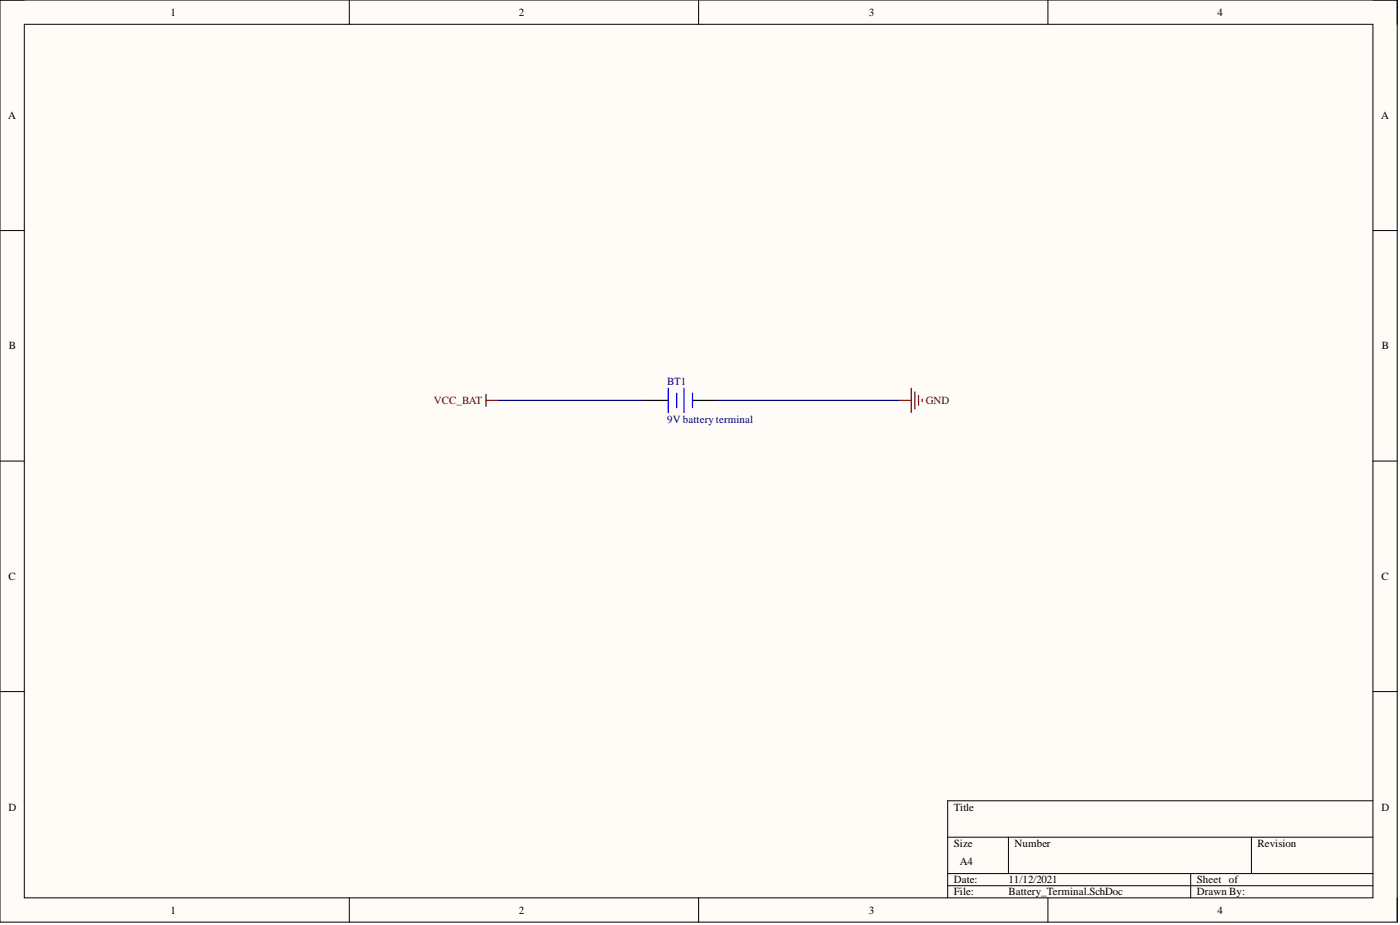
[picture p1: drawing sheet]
<svg xmlns="http://www.w3.org/2000/svg" width="292mm" height="193mm" viewBox="0 0 292 193" stroke-linecap="round" stroke-linejoin="round" font-family="sans-serif">
<defs><g id="words">
<g font-size="2.3">
<text x="35.6" y="3.3">1</text>
<text x="108.2" y="3.3">2</text>
<text x="181.3" y="3.3">3</text>
<text x="254" y="3.3">4</text>
<text x="1.7" y="24.8">A</text>
<text x="288.1" y="24.8">A</text>
<text x="1.9" y="72.9">B</text>
<text x="288.3" y="72.9">B</text>
<text x="1.8" y="121">C</text>
<text x="288.2" y="121">C</text>
<text x="1.8" y="169.1">D</text>
<text x="199" y="169.1">Title</text>
<text x="288.2" y="169.1">D</text>
<text x="199" y="176.7">Size</text>
<text x="211.7" y="176.7">Number</text>
<text x="262.4" y="176.7">Revision</text>
<text x="199" y="184.3">Date:</text>
<text x="200.3" y="180.5">A4</text>
<text x="210.4" y="184.3">11/12/2021</text>
<text x="249.7" y="184.3">Sheet of</text>
<text x="35.6" y="190.6">1</text>
<text x="108.2" y="190.6">2</text>
<text x="181.3" y="190.6">3</text>
<text x="199" y="186.8">File:</text>
<text x="210.4" y="186.8">Battery_Terminal.SchDoc</text>
<text x="249.7" y="186.8">Drawn By:</text>
<text x="254" y="190.6">4</text>
</g>
<g font-size="2.3" fill="#000080">
<text x="139.2" y="80.2">BT1</text>
<text x="139.2" y="88.3">9V battery terminal</text>
</g>
<g font-size="2.3" fill="#800000">
<text x="90.5" y="84.3">VCC_BAT</text>
<text x="193.2" y="84.3">GND</text>
</g>
</g></defs>
<path d="M0 0h291.5v192.4h-291.5z" fill-rule="evenodd" fill="#fffcf8"/>
<path d="M0 0h291.5v192.4h-291.5z" fill="none" stroke="#000" stroke-width=".21"/>
<path d="M5.1 5.1h281.4v182.2h-281.4z" fill-rule="evenodd" fill="#fffcf8"/>
<g fill="none" stroke="#000" stroke-width=".21">
<path d="M0 0h5.1M5.1 5.1h281.4v182.2h-281.4zM72.9 0v5.1M145.8 0v5.1M218.6 0v5.1M286.5 0h5v5.1M0 48.1h5.1M286.5 48.1h5M0 96.2h5.1M286.5 96.2h5M0 144.3h5.1M286.5 144.3h5"/>
<path d="M197.7 174.7h88.8M210.4 174.7v7.5M261.1 174.7v7.5M286.5 167.1h-88.8v20.2M72.9 187.3v5.1M145.8 187.3v5.1M197.7 182.2h88.8M197.7 184.8h88.8M218.6 187.3v5.1M248.4 182.2v5.1M291.5 187.3v5.1"/>
</g>
<path d="M101.4 83.5h2.5M101.4 82.3v2.5M187.6 83.5h2.5M190.1 81v5.1M190.9 81.8v3.5M191.6 82.5v2M192.4 83.3v.5" fill="none" stroke="#800000" stroke-width=".25"/>
<path d="M103.9 83.5h30.5M149.6 83.5h38" fill="none" stroke="#000080" stroke-width=".25"/>
<path d="M134.4 83.5h5M144.5 83.5h5.1" fill="none" stroke="#000" stroke-width=".25"/>
<path d="M139.4 81v5.1M141.2 82v3.1M142.7 81v5.1M144.5 82v3.1" fill="none" stroke="#00f" stroke-width=".25"/>
<use href="#words"/>
</svg>
